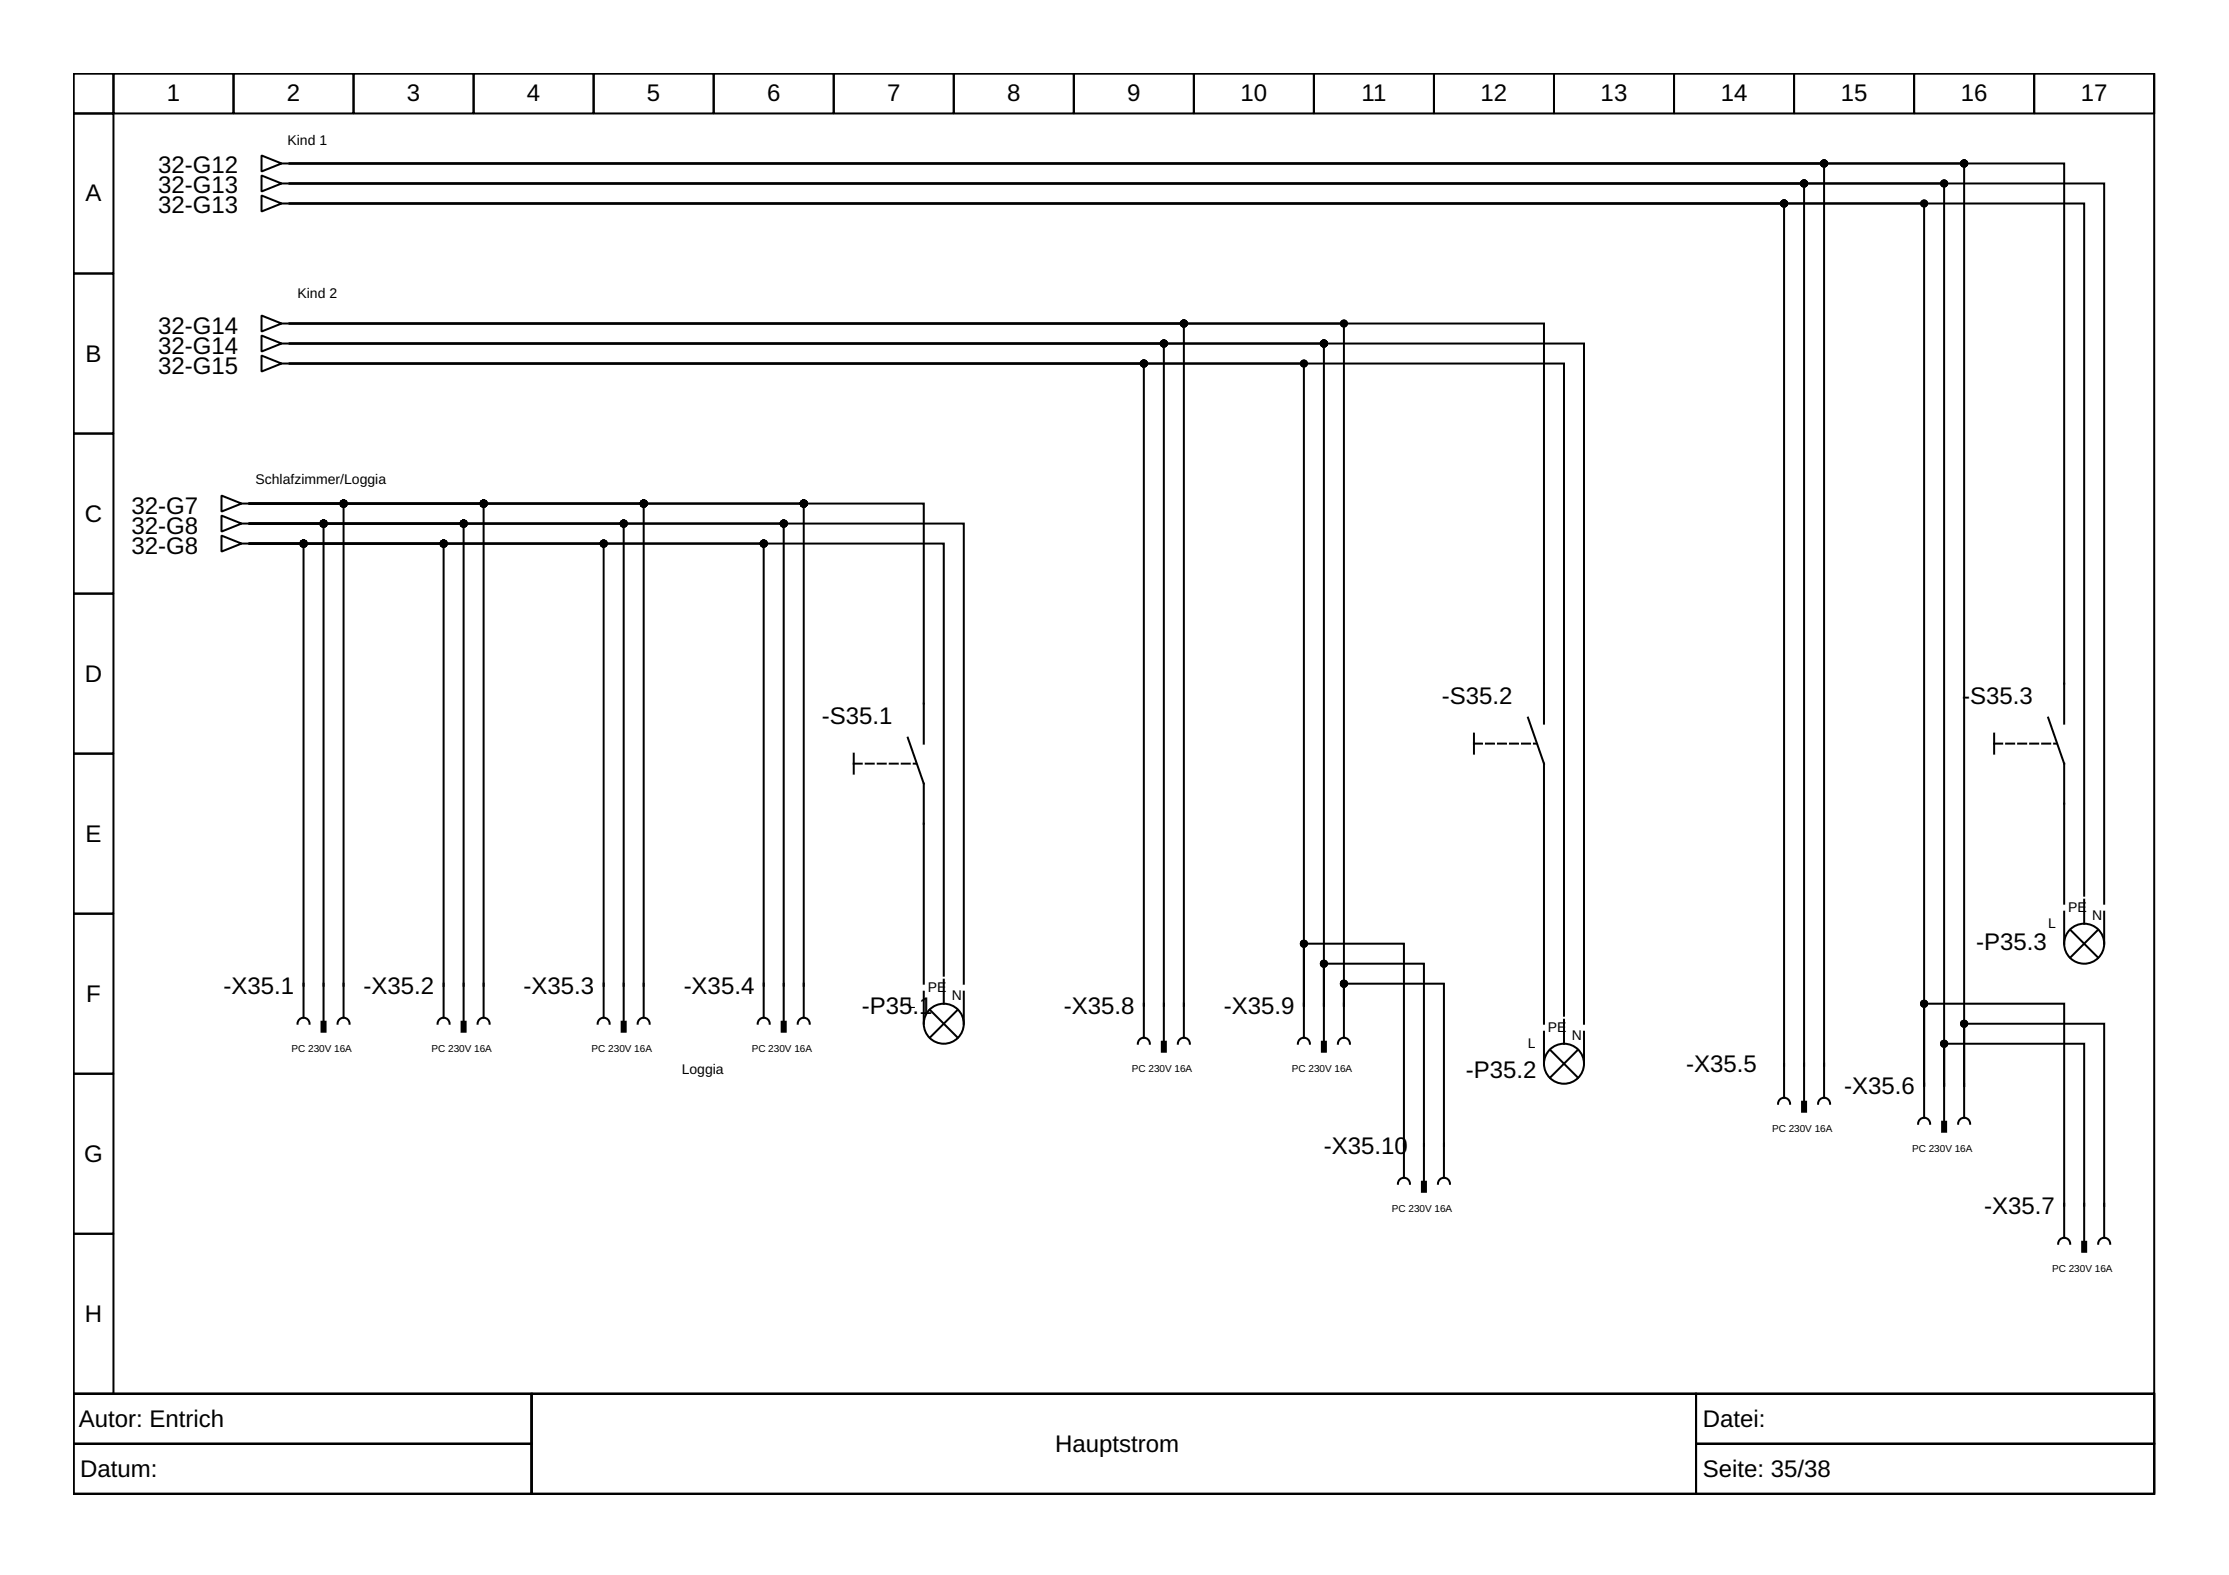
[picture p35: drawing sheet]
<svg xmlns="http://www.w3.org/2000/svg" width="297mm" height="210mm" viewBox="0 0 297 210" stroke-linecap="round" stroke-linejoin="round" font-family="sans-serif">
<defs><g id="words">
<g font-size="3.2">
<text x="22.2" y="13.5">1</text>
<text x="38.2" y="13.5">2</text>
<text x="54.2" y="13.5">3</text>
<text x="70.2" y="13.5">4</text>
<text x="86.2" y="13.5">5</text>
<text x="102.2" y="13.5">6</text>
<text x="118.2" y="13.5">7</text>
<text x="134.2" y="13.5">8</text>
<text x="150.2" y="13.5">9</text>
<text x="165.3" y="13.5">10</text>
<text x="181.4" y="13.5">11</text>
<text x="197.3" y="13.5">12</text>
<text x="213.3" y="13.5">13</text>
<text x="229.3" y="13.5">14</text>
<text x="245.3" y="13.5">15</text>
<text x="261.3" y="13.5">16</text>
<text x="277.3" y="13.5">17</text>
<text x="21.1" y="23.1">32-G12</text>
<text x="11.4" y="26.9">A</text>
<text x="21.1" y="25.8">32-G13</text>
<text x="21.1" y="28.5">32-G13</text>
<text x="21.1" y="47.1">32-G14</text>
<text x="21.1" y="44.4">32-G14</text>
<text x="11.4" y="48.2">B</text>
<text x="21.1" y="49.8">32-G15</text>
<text x="11.3" y="69.5">C</text>
<text x="17.5" y="71.1">32-G8</text>
<text x="17.5" y="68.4">32-G7</text>
<text x="17.5" y="73.8">32-G8</text>
<text x="11.3" y="90.8">D</text>
<text x="192.2" y="93.8">-S35.2</text>
<text x="261.5" y="93.8">-</text>
<text x="262.5" y="93.8">S35.3</text>
<text x="109.5" y="96.4">-S35.1</text>
<text x="11.4" y="112.2">E</text>
<text x="263.3" y="126.6">-P35.3</text>
<text x="11.5" y="133.5">F</text>
<text x="29.8" y="132.4">-X35.1</text>
<text x="48.4" y="132.4">-X35.2</text>
<text x="69.8" y="132.4">-X35.3</text>
<text x="91.1" y="132.4">-X35.4</text>
<text x="114.8" y="135.1">-P35.1</text>
<text x="141.8" y="135.1">-X35.8</text>
<text x="163.1" y="135.1">-X35.9</text>
<text x="195.4" y="143.6">-P35.2</text>
<text x="224.7" y="142.8">-X35.5</text>
<text x="245.7" y="145.8">-X35.6</text>
<text x="11.2" y="154.8">G</text>
<text x="176.4" y="153.8">-X35.10</text>
<text x="264.4" y="161.8">-X35.7</text>
<text x="11.3" y="176.2">H</text>
<text x="10.5" y="190.2">Autor: Entrich</text>
<text x="226.9" y="190.2">Datei:</text>
<text x="10.7" y="196.8">Datum:</text>
<text x="140.6" y="193.5">Hauptstrom</text>
<text x="226.9" y="196.8">Seite: 35/38</text>
</g>
<g font-size="1.9">
<text x="38.3" y="19.4">Kind 1</text>
<text x="39.7" y="39.7">Kind 2</text>
<text x="34.1" y="64.4">Schlafzimmer/Loggia</text>
<text x="272.9" y="123.6">L</text>
<text x="275.6" y="121.5">PE</text>
<text x="278.8" y="122.6">N</text>
<text x="121" y="134.3">L</text>
<text x="123.6" y="132.2">PE</text>
<text x="126.8" y="133.2">N</text>
<text x="206.3" y="137.5">PE</text>
<text x="90.8" y="143.1">Loggia</text>
<text x="203.6" y="139.6">L</text>
<text x="209.5" y="138.6">N</text>
</g>
<g font-size="1.3">
<text x="38.9" y="140.2">PC 230V 16A</text>
<text x="57.5" y="140.2">PC 230V 16A</text>
<text x="78.8" y="140.2">PC 230V 16A</text>
<text x="100.2" y="140.2">PC 230V 16A</text>
<text x="150.8" y="142.8">PC 230V 16A</text>
<text x="172.2" y="142.8">PC 230V 16A</text>
<text x="236.1" y="150.8">PC 230V 16A</text>
<text x="254.8" y="153.5">PC 230V 16A</text>
<text x="185.5" y="161.5">PC 230V 16A</text>
<text x="273.5" y="169.5">PC 230V 16A</text>
</g>
</g></defs>
<g fill="none" stroke="#000" stroke-width=".27">
<path d="M9.8 9.8h277.3v176h-277.3zM9.8 9.8h5.3v5.3h-5.3zM9.8 15.1h5.3v21.4h-5.3zM15.1 9.8h16v5.3h-16zM31.1 9.8h16v5.3h-16zM47.1 9.8h16v5.3h-16zM63.1 9.8h16v5.3h-16zM79.1 9.8h16v5.3h-16zM95.1 9.8h16v5.3h-16zM111.1 9.8h16v5.3h-16zM127.1 9.8h16v5.3h-16zM143.1 9.8h16v5.3h-16z"/>
<path d="M159.1 9.8h16v5.3h-16zM175.1 9.8h16v5.3h-16zM191.1 9.8h16v5.3h-16zM207.1 9.8h16v5.3h-16zM223.1 9.8h16v5.3h-16zM239.1 9.8h16v5.3h-16zM255.1 9.8h16v5.3h-16zM271.1 9.8h16v5.3h-16zM9.8 36.5h5.3v21.3h-5.3zM34.9 23.4l2.6 1.1-2.6 1zM34.9 20.7l2.6 1.1-2.6 1.1zM34.9 26.1l2.6 1-2.6 1.1z"/>
<path d="M37.5 24.5h.8M37.5 21.8h.8M37.5 27.1h.8M38.6 27.1h217.8v117.6v-10.9h18.7v26.9M38.6 21.8h223.1v122.9v-8.3h18.7v24.3M38.6 27.1h199.1v114.9M38.6 27.1h239.1v92.3M38.6 21.8h236.5v74.6M38.6 24.5h201.8v117.5M38.6 24.5h220.5v120.2v-5.6h18.6v21.6M38.6 21.8h204.5v120.2M38.6 24.5h241.8v95.9"/>
<path d="M9.8 57.8h5.3v21.3h-5.3zM34.9 47.4l2.6 1-2.6 1.1zM34.9 44.7l2.6 1.1-2.6 1zM34.9 42.1l2.6 1-2.6 1.1zM37.5 48.4h.8M37.5 45.8h.8M37.5 43.1h.8M38.6 43.1h140.5v90.9v-2.9h13.3v21.6M38.6 43.1h119.2v90.9M38.6 45.8h137.8v88.2v-5.6h13.4v24.3M38.6 45.8h172.5v90.6M38.6 48.4h135.2v85.6v-8.2h13.3v26.9"/>
<path d="M38.6 48.4h113.8v85.6M38.6 45.8h116.5v88.2M38.6 48.4h169.8v87M38.6 43.1h167.2v53.3M9.8 79.1h5.3v21.3h-5.3zM29.5 71.4l2.7 1-2.7 1.1zM29.5 68.7l2.7 1.1-2.7 1zM29.5 66l2.7 1.1-2.7 1.1zM32.2 72.4h.8M32.2 69.8h.8M32.2 67.1h.8M33.3 67.1h89.8v32"/>
<path d="M33.3 72.4h25.8v59M33.3 69.8h28.5v61.6M33.3 72.4h7.2v59M33.3 69.8h9.8v61.6M33.3 72.4h68.5v59M33.3 67.1h52.5v64.3M33.3 67.1h73.8v64.3M33.3 67.1h31.1v64.3M33.3 69.8h95.1v61.3M33.3 72.4h92.5v57.6M33.3 69.8h71.1v61.6M33.3 72.4h47.1v59"/>
<path d="M33.3 69.8h49.8v61.6M33.3 67.1h12.5v64.3M121 98.3l2.1 6.1v26.7M196.4 97.8v2.6M203.6 95.6l2.2 6.2v34.6M265.7 97.8v2.6M272.9 95.6l2.2 6.2v18.6M9.8 100.4h5.3v21.4h-5.3zM113.8 100.4v2.7M277.7 119.9v3.2M9.8 121.8h5.3v21.3h-5.3zM39.7 136.4a.8 .8 0 0 1 .8-.8 .8 .8 0 0 1 .8 .8"/>
<path d="M40.5 131.1v4.5M43.1 131.1v5.1M45 136.4a.8 .8 0 0 1 .8-.8 .8 .8 0 0 1 .8 .8M45.8 131.1v4.5M58.3 136.4a.8 .8 0 0 1 .8-.8 .8 .8 0 0 1 .8 .8M59.1 131.1v4.5M61.8 131.1v5.1M63.6 136.4a.8 .8 0 0 1 .8-.8 .8 .8 0 0 1 .8 .8M64.4 131.1v4.5M79.6 136.4a.8 .8 0 0 1 .8-.8 .8 .8 0 0 1 .8 .8M80.4 131.1v4.5M83.1 131.1v5.1"/>
<path d="M85 136.4a.8 .8 0 0 1 .8-.8 .8 .8 0 0 1 .8 .8M85.8 131.1v4.5M101 136.4a.8 .8 0 0 1 .8-.8 .8 .8 0 0 1 .8 .8M101.8 131.1v4.5M104.4 131.1v5.1M106.3 136.4a.8 .8 0 0 1 .8-.8 .8 .8 0 0 1 .8 .8M107.1 131.1v4.5M123.1 132.2v4.2M123.9 134.6l3.7 3.7M125.8 130.6v3.2M127.6 134.6l-3.7 3.7M128.4 132.2v4.2"/>
<path d="M151.6 139.1a.8 .8 0 0 1 .8-.8 .8 .8 0 0 1 .8 .8M152.4 133.8v4.5M155.1 133.8v5M157 139.1a.8 .8 0 0 1 .8-.8 .8 .8 0 0 1 .8 .8M157.8 133.8v4.5M173 139.1a.8 .8 0 0 1 .8-.8 .8 .8 0 0 1 .8 .8M173.8 133.8v4.5M176.4 133.8v5M178.3 139.1a.8 .8 0 0 1 .8-.8 .8 .8 0 0 1 .8 .8M179.1 133.8v4.5M205.8 137.5v4.3M206.6 139.9l3.7 3.7"/>
<path d="M208.4 135.9v3.2M210.3 139.9l-3.7 3.7M211.1 137.5v4.3M275.1 121.5v4.3M275.9 123.9l3.7 3.7M279.6 123.9l-3.7 3.7M280.4 121.5v4.3M9.8 143.1h5.3v21.3h-5.3zM186.3 157.8a.8 .8 0 0 1 .8-.8 .8 .8 0 0 1 .8 .8M187.1 152.4v4.6M189.8 152.4v5.1M191.6 157.8a.8 .8 0 0 1 .8-.8 .8 .8 0 0 1 .8 .8"/>
<path d="M192.4 152.4v4.6M236.9 147.1a.8 .8 0 0 1 .8-.8 .8 .8 0 0 1 .8 .8M237.7 141.8v4.5M240.4 141.8v5M242.3 147.1a.8 .8 0 0 1 .8-.8 .8 .8 0 0 1 .8 .8M243.1 141.8v4.5M255.6 149.8a.8 .8 0 0 1 .8-.8 .8 .8 0 0 1 .8 .8M256.4 144.4v4.6M259.1 144.4v5.1M260.9 149.8a.8 .8 0 0 1 .8-.8 .8 .8 0 0 1 .8 .8M261.7 144.4v4.6M9.8 164.4h5.3v21.4h-5.3z"/>
<path d="M274.3 165.8a.8 .8 0 0 1 .8-.8 .8 .8 0 0 1 .8 .8M275.1 160.4v4.6M277.7 160.4v5.1M279.6 165.8a.8 .8 0 0 1 .8-.8 .8 .8 0 0 1 .8 .8M280.4 160.4v4.6M9.8 185.8h277.3v13.3h-277.3zM9.8 185.8h61v6.6h-61zM9.8 192.4h61v6.7h-61zM70.8 185.8h155.2v13.3h-155.2zM226 185.8h61.1v6.6h-61.1zM226 192.4h61.1v6.7h-61.1z"/>
<circle cx="125.8" cy="136.4" r="2.67"/>
<circle cx="277.7" cy="125.8" r="2.67"/>
<circle cx="208.4" cy="141.8" r="2.67"/>
</g>
<path d="M196.4 99.1h8.3M265.7 99.1h8.3M113.8 101.8h8.2" fill="none" stroke="#000" stroke-width=".27" stroke-dasharray="1.1 .5"/>
<g fill="#000" stroke="#000" stroke-width=".27">
<path d="M42.9 136.2h.5v1.3h-.5z" fill-rule="evenodd"/>
<path d="M61.5 136.2h.5v1.3h-.5z" fill-rule="evenodd"/>
<path d="M82.8 136.2h.6v1.3h-.6z" fill-rule="evenodd"/>
<path d="M104.2 136.2h.5v1.3h-.5z" fill-rule="evenodd"/>
<path d="M154.8 138.8h.6v1.4h-.6z" fill-rule="evenodd"/>
<path d="M176.2 138.8h.5v1.4h-.5z" fill-rule="evenodd"/>
<path d="M189.5 157.5h.5v1.3h-.5z" fill-rule="evenodd"/>
<path d="M240.1 146.8h.6v1.4h-.6z" fill-rule="evenodd"/>
<path d="M258.8 149.5h.5v1.3h-.5z" fill-rule="evenodd"/>
<path d="M277.5 165.5h.5v1.3h-.5z" fill-rule="evenodd"/>
<circle cx="237.7" cy="27.1" r=".4"/>
<circle cx="240.4" cy="24.5" r=".4"/>
<circle cx="243.1" cy="21.8" r=".4"/>
<circle cx="256.4" cy="27.1" r=".4"/>
<circle cx="259.1" cy="24.5" r=".4"/>
<circle cx="261.7" cy="21.8" r=".4"/>
<circle cx="152.4" cy="48.4" r=".4"/>
<circle cx="155.1" cy="45.8" r=".4"/>
<circle cx="157.8" cy="43.1" r=".4"/>
<circle cx="173.8" cy="48.4" r=".4"/>
<circle cx="176.4" cy="45.8" r=".4"/>
<circle cx="179.1" cy="43.1" r=".4"/>
<circle cx="40.5" cy="72.4" r=".4"/>
<circle cx="43.1" cy="69.8" r=".4"/>
<circle cx="45.8" cy="67.1" r=".4"/>
<circle cx="59.1" cy="72.4" r=".4"/>
<circle cx="61.8" cy="69.8" r=".4"/>
<circle cx="64.4" cy="67.1" r=".4"/>
<circle cx="80.4" cy="72.4" r=".4"/>
<circle cx="83.1" cy="69.8" r=".4"/>
<circle cx="85.8" cy="67.1" r=".4"/>
<circle cx="101.8" cy="72.4" r=".4"/>
<circle cx="104.4" cy="69.8" r=".4"/>
<circle cx="107.1" cy="67.1" r=".4"/>
<circle cx="173.8" cy="125.8" r=".4"/>
<circle cx="176.4" cy="128.4" r=".4"/>
<circle cx="179.1" cy="131.1" r=".4"/>
<circle cx="256.4" cy="133.8" r=".4"/>
<circle cx="259.1" cy="139.1" r=".4"/>
<circle cx="261.7" cy="136.4" r=".4"/>
</g>
<use href="#words"/>
</svg>
